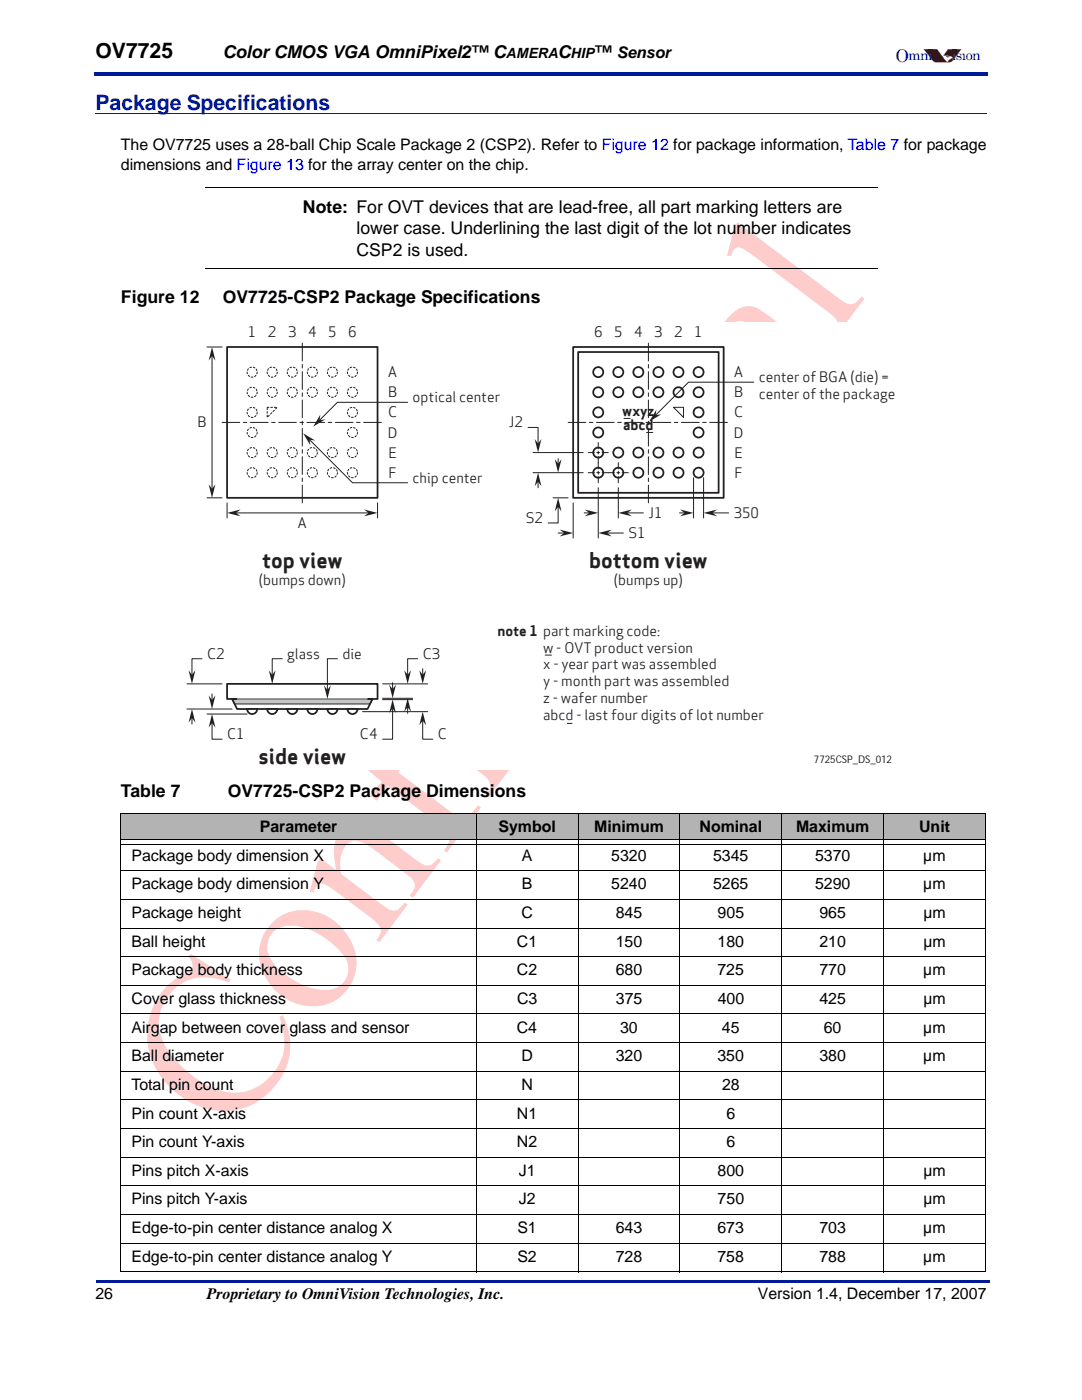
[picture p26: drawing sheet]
<svg xmlns="http://www.w3.org/2000/svg" width="216mm" height="279mm" viewBox="0 0 216 279" stroke-linecap="round" stroke-linejoin="round" font-family="sans-serif">
<defs><g id="words">
<text font-size="4.2" x="19" y="11.6">OV7725</text>
<text font-size="4.2" fill="#001a9a" x="19" y="21.9">Package Specifications</text>
<g font-size="4.2" fill="#231f20">
<text x="52.3" y="113.4">top view</text>
<text x="117.6" y="113.4">bottom view</text>
<text x="51.6" y="152.5">side view</text>
</g>
<g font-size="3.5">
<text x="44.4" y="11.6">Color CMOS VGA OmniPixel2™ C</text>
<text x="111.3" y="11.6">C</text>
<text x="118.6" y="11.6">™ Sensor</text>
<text x="60.5" y="42.6">Note: For OVT devices that are lead-free, all part marking letters are</text>
<text x="71.1" y="46.8">lower case. Underlining the last digit of the lot number indicates</text>
<text x="71.1" y="51">CSP2 is used.</text>
<text x="24.1" y="60.6">Figure 12</text>
<text x="44.5" y="60.6">OV7725-CSP2 Package Specifications</text>
<text x="24.1" y="159">Table 7</text>
<text x="45.4" y="159">OV7725-CSP2 Package Dimensions</text>
</g>
<text font-size="3.5" fill="#001a9a" x="178.7" y="12.3">O</text>
<g font-size="3.2">
<text x="24.1" y="30">The OV7725 uses a 28-ball Chip Scale Package 2 (CSP2). Refer to Figure 12 for package information, Table 7 for package</text>
<text x="24.1" y="33.9">dimensions and Figure 13 for the array center on the chip.</text>
<text x="51.8" y="166.1">Parameter</text>
<text x="99.5" y="166.1">Symbol</text>
<text x="118.6" y="166.1">Minimum</text>
<text x="139.6" y="166.1">Nominal</text>
<text x="158.9" y="166.1">Maximum</text>
<text x="183.4" y="166.1">Unit</text>
<text x="26.2" y="171.8">Package body dimension X</text>
<text x="104.1" y="171.8">A</text>
<text x="122" y="171.8">5320</text>
<text x="142.3" y="171.8">5345</text>
<text x="162.6" y="171.8">5370</text>
<text x="184.2" y="171.8">µm</text>
<text x="26.2" y="177.5">Package body dimension Y</text>
<text x="104.1" y="177.5">B</text>
<text x="122" y="177.5">5240</text>
<text x="142.3" y="177.5">5265</text>
<text x="162.6" y="177.5">5290</text>
<text x="184.2" y="177.5">µm</text>
<text x="26.2" y="183.2">Package height</text>
<text x="104.1" y="183.2">C</text>
<text x="122.9" y="183.2">845</text>
<text x="143.2" y="183.2">905</text>
<text x="163.5" y="183.2">965</text>
<text x="184.3" y="183.2">µm</text>
<text x="26.2" y="188.9">Ball height</text>
<text x="103.2" y="188.9">C1</text>
<text x="122.9" y="188.9">150</text>
<text x="143.2" y="188.9">180</text>
<text x="163.5" y="188.9">210</text>
<text x="184.2" y="188.9">µm</text>
<text x="26.2" y="194.6">Package body thickness</text>
<text x="103.1" y="194.6">C2</text>
<text x="122.9" y="194.6">680</text>
<text x="143.2" y="194.6">725</text>
<text x="163.5" y="194.6">770</text>
<text x="184.2" y="194.6">µm</text>
<text x="26.2" y="200.4">Cover glass thickness</text>
<text x="103.2" y="200.4">C3</text>
<text x="122.9" y="200.4">375</text>
<text x="143.2" y="200.4">400</text>
<text x="163.5" y="200.4">425</text>
<text x="184.3" y="200.4">µm</text>
<text x="26.2" y="206.1">Airgap between cover glass and sensor</text>
<text x="103.1" y="206.1">C4</text>
<text x="123.7" y="206.1">30</text>
<text x="144" y="206.1">45</text>
<text x="164.4" y="206.1">60</text>
<text x="184.2" y="206.1">µm</text>
<text x="26.2" y="211.8">Ball diameter</text>
<text x="104" y="211.8">D</text>
<text x="122.9" y="211.8">320</text>
<text x="143.2" y="211.8">350</text>
<text x="163.5" y="211.8">380</text>
<text x="184.2" y="211.8">µm</text>
<text x="26.2" y="217.5">Total pin count</text>
<text x="104.1" y="217.5">N</text>
<text x="144.1" y="217.5">28</text>
<text x="26.2" y="223.2">Pin count X-axis</text>
<text x="103.1" y="223.2">N1</text>
<text x="144.9" y="223.2">6</text>
<text x="26.2" y="228.9">Pin count Y-axis</text>
<text x="103.2" y="228.9">N2</text>
<text x="144.9" y="228.9">6</text>
<text x="26.2" y="234.7">Pins pitch X-axis</text>
<text x="103.5" y="234.7">J1</text>
<text x="143.2" y="234.7">800</text>
<text x="184.3" y="234.7">µm</text>
<text x="26.2" y="240.4">Pins pitch Y-axis</text>
<text x="103.5" y="240.4">J2</text>
<text x="143.2" y="240.4">750</text>
<text x="184.3" y="240.4">µm</text>
<text x="26.2" y="246.1">Edge-to-pin center distance analog X</text>
<text x="26.2" y="251.8">Edge-to-pin center distance analog Y</text>
<text x="103.2" y="246.1">S1</text>
<text x="103.2" y="251.8">S2</text>
<text x="122.9" y="246.1">643</text>
<text x="122.9" y="251.8">728</text>
<text x="143.2" y="246.1">673</text>
<text x="143.2" y="251.8">758</text>
<text x="163.5" y="246.1">703</text>
<text x="163.5" y="251.8">788</text>
<text x="184.2" y="246.1">µm</text>
<text x="184.2" y="251.8">µm</text>
<text x="19" y="259.3">26</text>
<text x="41.3" y="259.3">Proprietary to OmniVision Technologies, Inc.</text>
<text x="151.2" y="259.3">Version 1.4, December 17, 2007</text>
</g>
<g font-size="2.8">
<text x="101" y="11.6">AMERA</text>
<text x="113.9" y="11.6">HIP</text>
</g>
<g font-size="2.8" fill="#001a9a">
<text x="181.2" y="12">mni</text>
<text x="189.9" y="12">ision</text>
</g>
<g font-size="2.8" fill="#231f20">
<text x="49.5" y="67.2">1</text>
<text x="53.5" y="67.2">2</text>
<text x="57.5" y="67.2">3</text>
<text x="61.5" y="67.2">4</text>
<text x="65.5" y="67.2">5</text>
<text x="69.5" y="67.2">6</text>
<text x="118.5" y="67.2">6</text>
<text x="122.5" y="67.2">5</text>
<text x="126.5" y="67.2">4</text>
<text x="130.5" y="67.2">3</text>
<text x="134.5" y="67.2">2</text>
<text x="138.5" y="67.2">1</text>
<text x="77.4" y="75.3">A</text>
<text x="146.5" y="75.3">A</text>
<text x="151.4" y="76.3">center of BGA (die) =</text>
<text x="77.4" y="79.3">B</text>
<text x="77.4" y="83.3">C</text>
<text x="82.3" y="80.3">optical center</text>
<text x="124.2" y="83.1">wxyz</text>
<text x="146.5" y="79.3">B</text>
<text x="146.5" y="83.3">C</text>
<text x="151.4" y="79.6">center of the package</text>
<text x="39.4" y="85.3">B</text>
<text x="77.4" y="87.3">D</text>
<text x="101.5" y="85.3">J2</text>
<text x="124.3" y="85.9">abcd</text>
<text x="146.4" y="87.3">D</text>
<text x="77.5" y="91.3">E</text>
<text x="77.5" y="95.3">F</text>
<text x="146.6" y="91.3">E</text>
<text x="146.6" y="95.3">F</text>
<text x="82.3" y="96.3">chip center</text>
<text x="59.4" y="105.4">A</text>
<text x="104.9" y="104.4">S2</text>
<text x="125.4" y="107.4">S1</text>
<text x="129.4" y="103.4">J1</text>
<text x="146.4" y="103.4">350</text>
<text x="51.6" y="116.8">(bumps down)</text>
<text x="122.5" y="116.8">(bumps up)</text>
<text x="41.3" y="131.5">C2</text>
<text x="57.3" y="131.5">glass</text>
<text x="68.3" y="131.5">die</text>
<text x="84.3" y="131.5">C3</text>
<text x="99.3" y="126.9">note 1 part marking code:</text>
<text x="108.4" y="130.2">w - OVT product version</text>
<text x="108.4" y="133.6">x - year part was assembled</text>
<text x="108.4" y="137">y - month part was assembled</text>
<text x="108.4" y="140.3">z - wafer number</text>
<text x="108.4" y="143.7">abcd - last four digits of lot number</text>
<text x="45.3" y="147.5">C1</text>
<text x="71.8" y="147.5">C4</text>
<text x="87.3" y="147.5">C</text>
</g>
<text font-size="2.1" fill="#221e1f" x="162.4" y="152.4">7725CSP_DS_012</text>
</g></defs>
<g fill="#fcc">
<path d="M38.1 190.3l8 5.3-.4 .5a10.4 10.4 0 0 0-9.2 0 9.3 9.3 0 0 0-2.3 14.5 19 19 0 0 0 11.8 7.4 10.2 10.2 0 0 0 10.5-12.3l-.7-2.8 .7-.3a12.5 12.5 0 0 1-2.3 14.9 13.3 13.3 0 0 1-17.5 1.8 14.8 14.8 0 0 1-6.3-17.9 14.2 14.2 0 0 1 7.6-7.8 1.68 1.68 0 0 0-.1-2.3l-.3-.4z"/>
<path d="M68.2 165.7a4.9 4.9 0 0 1 6.3-.3l9 6.5a2.23 2.23 0 0 0 3 .4l.9-1 .6 .4-5.6 7.5-.6-.4a2.52 2.52 0 0 0 .7-3.1l-1.1-1.1-6.8-5.1a5.7 5.7 0 0 0-4.4-1.6 4.3 4.3 0 0 0-2.3 4.1l.2 2.4 8.3 6.3a2.77 2.77 0 0 0 2.9 .9l.6-.5 .8-1 .6 .5-5.6 7.4-.6-.4a2.17 2.17 0 0 0 .6-2.8l-1.7-1.6-6.8-5.2a5.5 5.5 0 0 0-3.3-1.7 2.18 2.18 0 0 0-1.3 1.8l-.8-.2 1.6-5.9 .5-.7 3.2 2.4a10.1 10.1 0 0 1 .2-6.8z"/>
<path d="M73.3 142.6a4.8 4.8 0 0 1 5-1.4 1.8 1.8 0 0 1 .7 2.2 1.8 1.8 0 0 1-2 1.1 4.9 4.9 0 0 0-3.9 .8 2.74 2.74 0 0 0 .5 4.3l4.6 3.6 3-3.9 1.2 .9-3 3.9 10 7.5a5.1 5.1 0 0 0 3.3 1.5l1.2-.6 1.5-1.8 .6 .4-6.8 9.1-.6-.5a2.86 2.86 0 0 0 .7-3.5l-1.6-1.6-10.3-7.8-2.2 3-1.2-.9 2.2-3a10.8 10.8 0 0 1-5-6.3 7.7 7.7 0 0 1 2.1-7z"/>
<path d="M120.6 96.2a4.9 4.9 0 0 1 6.3-.3l8.9 6.5a2.23 2.23 0 0 0 3 .4l.9-1 .6 .4-5.6 7.5-.6-.4a2.52 2.52 0 0 0 .8-3l-1.2-1.2-6.8-5.1a5.7 5.7 0 0 0-4.3-1.6 4.3 4.3 0 0 0-2.4 4.1l.2 2.4 8.4 6.3a2.77 2.77 0 0 0 2.8 .9l.6-.5 .9-1 .6 .5-5.7 7.5-.6-.5a2.17 2.17 0 0 0 .7-2.8l-1.7-1.6-6.9-5.2a5.5 5.5 0 0 0-3.3-1.7 2.18 2.18 0 0 0-1.3 1.8l-.7-.1 1.5-6 .6-.7 3.2 2.4a10.1 10.1 0 0 1 .2-6.8z"/>
<path d="M124.5 81.5l4.9 3.8 2.7-3.6 1.1 .9-2.6 3.5 9.8 7.4a2.88 2.88 0 0 0 3 .9 2.42 2.42 0 0 0 .7-3.4l.5-.6a5.1 5.1 0 0 1-.3 6.9 4.1 4.1 0 0 1-5.2-.5l-10.6-7.9-1.8 2.3-.5-.4a11.9 11.9 0 0 0-2.1-8.8z"/>
<path d="M147.2 44.3l20.7 15.6a2.24 2.24 0 0 0 3 .4l1-1.2 .6 .5-5.6 7.4-.6-.4 .2-.3a2.09 2.09 0 0 0-.4-3.4l-15.3-11.5a8.5 8.5 0 0 0-3.5-2 1.56 1.56 0 0 0-1.3 1.4l-.1 .4-.8-.2 1.5-5.9z"/>
<path d="M54.1 184.4a9.1 9.1 0 0 1 11.8-1.2 11.5 11.5 0 0 1 5.3 9 8.8 8.8 0 0 1-12.1 8.1 11.2 11.2 0 0 1-7.4-10.2 8.8 8.8 0 0 1 2.4-5.7zM54.5 186.1a4.6 4.6 0 0 0 .4 6.5 15.6 15.6 0 0 0 9.6 5 4.4 4.4 0 0 0 4.6-2.4 4.4 4.4 0 0 0-1-5.1 15 15 0 0 0-10.1-5.4l-1.7 .3-1 .4z"/>
<path d="M76.4 139a2.1 2.1 0 0 1 4.2 0 2.1 2.1 0 0 1-4.2 0zM85.7 142.3l12.9 9.6a2.3 2.3 0 0 0 3 .4l.8-1 .6 .4-5.5 7.4-.6-.5 .2-.2a2.12 2.12 0 0 0-.4-3.5l-8.3-6.3a4.5 4.5 0 0 0-2.7-1.2 2.31 2.31 0 0 0-1.3 1.8l-.8-.2 1.6-6z"/>
<path d="M91.1 118.8l18.7 14a5.8 5.8 0 0 0 3 1.7 1.59 1.59 0 0 0 1.4-1.4l.1-.5 .8 .3-1.6 5.9-.5 .7-2.2-1.6a7.2 7.2 0 0 1-8.2 8.8 11.7 11.7 0 0 1-9.7-12.5 7 7 0 0 1 5.3-5.8l-4-3a5.4 5.4 0 0 0-3.2-1.6 2.21 2.21 0 0 0-1.3 1.8l-.7-.2 1.5-5.9zM95.6 131.3a4.9 4.9 0 0 0-.1 6 13.4 13.4 0 0 0 7.8 5.6 5.6 5.6 0 0 0 5.9-2.2l.4-.9 .2-1-.2-1.8-7.7-5.9a5 5 0 0 0-6.3 .2z"/>
<path d="M107.5 113.4a7.1 7.1 0 0 1 10.1-.5l-7.9 10.4a8.8 8.8 0 0 0 9.3 1.6 5.6 5.6 0 0 0 2.1-8.3l-.3-.5 .7-.3a9.1 9.1 0 0 1 2.3 8.7 8.2 8.2 0 0 1-11.6 4.1 11.8 11.8 0 0 1-6.8-8.4 8.3 8.3 0 0 1 2.1-6.8zM107.9 115.4a4.9 4.9 0 0 0 .8 7.2l5.3-7a4.6 4.6 0 0 0-5.7-.5z"/>
<path d="M127.3 71.4a2.1 2.1 0 0 1 4.2 0 2.1 2.1 0 0 1-4.2 0zM136.7 74.7l12.8 9.6a2.3 2.3 0 0 0 3 .4l.9-1 .6 .4-5.5 7.4-.6-.5a2.47 2.47 0 0 0 .6-2.8l-1.4-1.4-7.8-5.8a4.5 4.5 0 0 0-2.6-1.2 2.31 2.31 0 0 0-1.4 1.8l-.7-.2 1.6-6z"/>
<path d="M145.7 62.9a4.5 4.5 0 0 1 5.3-1.5l2 1.3 6.2 4.7a6.5 6.5 0 0 0 3 1.7 1.22 1.22 0 0 0 .7-1.6l-.1-1.5 .9 .7a6.1 6.1 0 0 1-.2 5.4 2.17 2.17 0 0 1-3.2 .4l-.6-.5v2.1a6.1 6.1 0 0 1-2.9 6.1 5.1 5.1 0 0 1-6.8-5.5 33.3 33.3 0 0 1 1.8-8.6 6.3 6.3 0 0 0-4.5-2 3.4 3.4 0 0 0-2.5 4.4l.5 .7a2.72 2.72 0 0 1 1.9 2.3 1.84 1.84 0 0 1-1.4 1.6 1.84 1.84 0 0 1-2-.7 6 6 0 0 1 .3-7.5zM152.8 66.9l-.7 2.7a7.1 7.1 0 0 0 .4 5.6 3.2 3.2 0 0 0 5.7-.2l.3-1.6 .1-2.2z"/>
</g>
<g fill="#001a9a">
<path d="M18.7 14.5h.3v.7h-.3z"/>
<path d="M19 14.5h178.2v.7h-178.2z"/>
<path d="M19.1 255.4h.3v.5h-.3z"/>
<path d="M19.4 255.4h178.1v.5h-178.1z"/>
</g>
<g fill="#bf0000">
<path d="M184.3 9.8h2.7l1.2 1.6a1.43 1.43 0 0 0 .9 .9l.4-.4 .6-.2-.2-.4-1.7-.2 1-1.3h2.6l-1.7 2.3-.4 .3h-3l-.5-.2z" fill-rule="evenodd"/>
<path d="M188.9 11.2l.4 .2h-.3l-.2-.1z" fill-rule="evenodd"/>
</g>
<g fill="#bf0000">
<path d="M184.3 9.8l1.9 2.4 .5 .2h2.7l.5-.1 1.9-2.5h-2.6l-1 1.3 1.7 .1 .2 .5-.2-.1-.4 .3-.4 .5-.4-.2-1.7-2.4h-2.7h2.7l1.7 2.4 .4 .2 .1-.1a.88 .88 0 0 1 .9-.6l-.2-.5-.6 .1-.2-.2h-.9l1-1.3h2.7l-1.8 2.3-.3 .3h-3.1l-.5-.2z"/>
<path d="M188.8 11.2h.3l.2 .2-.3 .1-.1-.2 .2 .2 .2-.1v-.1l-.4-.1-.1 .1z"/>
<path d="M188.8 11.3h.1z"/>
</g>
<path d="M191.9 9.9h1v.7h-1z" fill="#fff"/>
<g fill="#bf0000">
<path d="M190 9.9h.8v.7h-.8z"/>
<path d="M185.2 9.9h.8v.7h-.8z"/>
</g>
<path d="M19 22.6h177.8" fill="none" stroke="#001a9a" stroke-width=".2"/>
<g fill="#fff">
<path d="M42.9 42h13.3v9.5h-13.3z"/>
<path d="M43.6 42.8h8.5v8.4h-8.5z"/>
</g>
<g fill="#b3b3b3">
<path d="M24.1 162.3h71v5.2h-71z"/>
<path d="M95 162.3h20.4v5.2h-20.4z"/>
<path d="M115.4 162.3h20.4v5.2h-20.4z"/>
<path d="M135.7 162.3h20.4v5.2h-20.4z"/>
<path d="M156 162.3h20.4v5.2h-20.4z"/>
<path d="M176.3 162.3h20.4v5.2h-20.4z"/>
</g>
<g fill="none" stroke="#000" stroke-width=".2">
<path d="M40.8 37.4h134.3M40.8 53.6h134.3M24 162.3h172.7M24 173.8h172.7M24 179.5h172.7M24.1 162.4v91.3M24.2 167.6h172.4M24.2 168.5h172.4M95 162.2v91.7M115.4 162.2v91.7M135.7 162.2v91.7M156 162.2v91.7"/>
<path d="M176.3 162.2v91.7M196.6 162.4v91.3M24 185.2h172.7M24 190.9h172.7M24 196.6h172.7M24 202.4h172.7M24 208.1h172.7M24 213.8h172.7M24 219.5h172.7M24 225.2h172.7M24 230.9h172.7M24 236.6h172.7"/>
<path d="M24 242.4h172.7M24 248.1h172.7M24 253.8h172.7"/>
</g>
<g fill="#fff">
<path d="M37.2 64.4h141.5v89.3h-141.5z"/>
<path d="M45.3 69.3h30v30.1h-30z"/>
</g>
<path d="M45.3 69.3h30v30.1h-30z" fill="none" stroke="#231f20" stroke-width=".35"/>
<path d="M114.4 69.3h30v30.1h-30z" fill="#fff"/>
<path d="M114.4 69.3h30v30.1h-30z" fill="none" stroke="#231f20" stroke-width=".35"/>
<path d="M115.4 70.3h28v28h-28z" fill="#fff"/>
<path d="M115.4 70.3h28v28.1h-28z" fill="none" stroke="#231f20" stroke-width=".35"/>
<circle cx="135.4" cy="74.3" r="1" fill="#fff"/>
<circle cx="135.4" cy="74.3" r="1" fill="none" stroke="#231f20" stroke-width=".35"/>
<circle cx="131.4" cy="74.3" r="1" fill="#fff"/>
<circle cx="131.4" cy="74.3" r="1" fill="none" stroke="#231f20" stroke-width=".35"/>
<circle cx="127.4" cy="74.3" r="1" fill="#fff"/>
<circle cx="127.4" cy="74.3" r="1" fill="none" stroke="#231f20" stroke-width=".35"/>
<circle cx="123.4" cy="74.3" r="1" fill="#fff"/>
<circle cx="123.4" cy="74.3" r="1" fill="none" stroke="#231f20" stroke-width=".35"/>
<circle cx="119.4" cy="74.3" r="1" fill="#fff"/>
<circle cx="119.4" cy="74.3" r="1" fill="none" stroke="#231f20" stroke-width=".35"/>
<circle cx="135.4" cy="78.3" r="1" fill="#fff"/>
<circle cx="135.4" cy="78.3" r="1" fill="none" stroke="#231f20" stroke-width=".35"/>
<circle cx="131.4" cy="78.3" r="1" fill="#fff"/>
<circle cx="131.4" cy="78.3" r="1" fill="none" stroke="#231f20" stroke-width=".35"/>
<circle cx="123.4" cy="78.3" r="1" fill="#fff"/>
<circle cx="123.4" cy="78.3" r="1" fill="none" stroke="#231f20" stroke-width=".35"/>
<circle cx="119.4" cy="78.3" r="1" fill="#fff"/>
<circle cx="119.4" cy="78.3" r="1" fill="none" stroke="#231f20" stroke-width=".35"/>
<circle cx="119.4" cy="82.3" r="1" fill="#fff"/>
<circle cx="119.4" cy="82.3" r="1" fill="none" stroke="#231f20" stroke-width=".35"/>
<circle cx="119.4" cy="86.3" r="1" fill="#fff"/>
<circle cx="119.4" cy="86.3" r="1" fill="none" stroke="#231f20" stroke-width=".35"/>
<circle cx="127.4" cy="78.3" r="1" fill="#fff"/>
<circle cx="127.4" cy="78.3" r="1" fill="none" stroke="#231f20" stroke-width=".35"/>
<circle cx="123.4" cy="90.3" r="1" fill="#fff"/>
<circle cx="123.4" cy="90.3" r="1" fill="none" stroke="#231f20" stroke-width=".35"/>
<circle cx="119.4" cy="90.3" r="1" fill="#fff"/>
<circle cx="119.4" cy="90.3" r="1" fill="none" stroke="#231f20" stroke-width=".35"/>
<circle cx="135.4" cy="94.3" r="1" fill="#fff"/>
<circle cx="135.4" cy="94.3" r="1" fill="none" stroke="#231f20" stroke-width=".35"/>
<circle cx="139.4" cy="74.3" r="1" fill="#fff"/>
<circle cx="139.4" cy="74.3" r="1" fill="none" stroke="#231f20" stroke-width=".35"/>
<circle cx="139.4" cy="78.3" r="1" fill="#fff"/>
<circle cx="139.4" cy="78.3" r="1" fill="none" stroke="#231f20" stroke-width=".35"/>
<circle cx="139.4" cy="82.3" r="1" fill="#fff"/>
<circle cx="139.4" cy="82.3" r="1" fill="none" stroke="#231f20" stroke-width=".35"/>
<circle cx="139.4" cy="86.3" r="1" fill="#fff"/>
<circle cx="139.4" cy="86.3" r="1" fill="none" stroke="#231f20" stroke-width=".35"/>
<circle cx="139.4" cy="90.3" r="1" fill="#fff"/>
<circle cx="139.4" cy="90.3" r="1" fill="none" stroke="#231f20" stroke-width=".35"/>
<circle cx="135.4" cy="90.3" r="1" fill="#fff"/>
<circle cx="135.4" cy="90.3" r="1" fill="none" stroke="#231f20" stroke-width=".35"/>
<circle cx="131.4" cy="90.3" r="1" fill="#fff"/>
<circle cx="131.4" cy="90.3" r="1" fill="none" stroke="#231f20" stroke-width=".35"/>
<circle cx="127.4" cy="90.3" r="1" fill="#fff"/>
<circle cx="127.4" cy="90.3" r="1" fill="none" stroke="#231f20" stroke-width=".35"/>
<circle cx="139.4" cy="94.3" r="1" fill="#fff"/>
<circle cx="139.4" cy="94.3" r="1" fill="none" stroke="#231f20" stroke-width=".35"/>
<circle cx="131.4" cy="94.3" r="1" fill="#fff"/>
<circle cx="131.4" cy="94.3" r="1" fill="none" stroke="#231f20" stroke-width=".35"/>
<circle cx="123.4" cy="94.3" r="1" fill="#fff"/>
<circle cx="123.4" cy="94.3" r="1" fill="none" stroke="#231f20" stroke-width=".35"/>
<circle cx="119.4" cy="94.3" r="1" fill="#fff"/>
<circle cx="119.4" cy="94.3" r="1" fill="none" stroke="#231f20" stroke-width=".35"/>
<circle cx="127.4" cy="94.3" r="1" fill="#fff"/>
<circle cx="127.4" cy="94.3" r="1" fill="none" stroke="#231f20" stroke-width=".35"/>
<path d="M113.4 84.3h32M129.4 100.4v-32.2" fill="none" stroke="#231f20" stroke-width=".2" stroke-dasharray="3.5 .7 .7 .7"/>
<circle cx="66.3" cy="74.3" r="1" fill="#fff"/>
<circle cx="66.3" cy="74.3" r="1" fill="none" stroke="#231f20" stroke-width=".2" stroke-dasharray=".4 .4"/>
<circle cx="62.3" cy="74.3" r="1" fill="#fff"/>
<circle cx="62.3" cy="74.3" r="1" fill="none" stroke="#231f20" stroke-width=".2" stroke-dasharray=".4 .4"/>
<circle cx="58.3" cy="74.3" r="1" fill="#fff"/>
<circle cx="58.3" cy="74.3" r="1" fill="none" stroke="#231f20" stroke-width=".2" stroke-dasharray=".4 .4"/>
<circle cx="54.3" cy="74.3" r="1" fill="#fff"/>
<circle cx="54.3" cy="74.3" r="1" fill="none" stroke="#231f20" stroke-width=".2" stroke-dasharray=".4 .4"/>
<circle cx="50.3" cy="74.3" r="1" fill="#fff"/>
<g fill="none" stroke="#231f20" stroke-width=".2" stroke-dasharray=".4 .4">
<circle cx="50.3" cy="74.3" r="1"/>
<circle cx="54.3" cy="78.3" r="1"/>
<circle cx="58.3" cy="78.3" r="1"/>
<circle cx="62.3" cy="78.3" r="1"/>
<circle cx="66.3" cy="78.3" r="1"/>
</g>
<circle cx="50.3" cy="78.3" r="1" fill="#fff"/>
<circle cx="50.3" cy="78.3" r="1" fill="none" stroke="#231f20" stroke-width=".2" stroke-dasharray=".4 .4"/>
<circle cx="50.3" cy="82.3" r="1" fill="#fff"/>
<g fill="none" stroke="#231f20" stroke-width=".2" stroke-dasharray=".4 .4">
<circle cx="50.3" cy="82.3" r="1"/>
<circle cx="50.3" cy="86.3" r="1"/>
<circle cx="54.3" cy="90.3" r="1"/>
<circle cx="58.3" cy="90.3" r="1"/>
<circle cx="62.3" cy="90.3" r="1"/>
<circle cx="66.3" cy="90.3" r="1"/>
</g>
<circle cx="50.3" cy="90.3" r="1" fill="#fff"/>
<circle cx="50.3" cy="90.3" r="1" fill="none" stroke="#231f20" stroke-width=".2" stroke-dasharray=".4 .4"/>
<circle cx="66.3" cy="94.3" r="1" fill="#fff"/>
<circle cx="66.3" cy="94.3" r="1" fill="none" stroke="#231f20" stroke-width=".2" stroke-dasharray=".4 .4"/>
<circle cx="62.3" cy="94.3" r="1" fill="#fff"/>
<circle cx="62.3" cy="94.3" r="1" fill="none" stroke="#231f20" stroke-width=".2" stroke-dasharray=".4 .4"/>
<circle cx="54.3" cy="94.3" r="1" fill="#fff"/>
<circle cx="54.3" cy="94.3" r="1" fill="none" stroke="#231f20" stroke-width=".2" stroke-dasharray=".4 .4"/>
<circle cx="50.3" cy="94.3" r="1" fill="#fff"/>
<circle cx="50.3" cy="94.3" r="1" fill="none" stroke="#231f20" stroke-width=".2" stroke-dasharray=".4 .4"/>
<circle cx="58.3" cy="94.3" r="1" fill="#fff"/>
<circle cx="58.3" cy="94.3" r="1" fill="none" stroke="#231f20" stroke-width=".2" stroke-dasharray=".4 .4"/>
<circle cx="70.3" cy="74.3" r="1" fill="#fff"/>
<g fill="none" stroke="#231f20" stroke-width=".2" stroke-dasharray=".4 .4">
<circle cx="70.3" cy="74.3" r="1"/>
<circle cx="70.3" cy="78.3" r="1"/>
<circle cx="70.3" cy="82.3" r="1"/>
<circle cx="70.3" cy="86.3" r="1"/>
<circle cx="70.3" cy="90.3" r="1"/>
</g>
<circle cx="70.3" cy="94.3" r="1" fill="#fff"/>
<circle cx="70.3" cy="94.3" r="1" fill="none" stroke="#231f20" stroke-width=".2" stroke-dasharray=".4 .4"/>
<path d="M44.3 84.3h32M60.3 100.4v-32.2" fill="none" stroke="#231f20" stroke-width=".2" stroke-dasharray="3.5 .7 .7 .7"/>
<path d="M46.3 139.5h28l-.5 1h-27z" fill="#c6c8ca"/>
<path d="M46.3 139.5h28l-.5 1h-27z" fill="none" stroke="#231f20" stroke-width=".2"/>
<path d="M45.3 136.5h30v3h-30z" fill="#fff"/>
<path d="M45.3 136.5h30v3h-30zM46.3 139.5h28l-1 2h-26z" fill="none" stroke="#231f20" stroke-width=".35"/>
<path d="M53.3 141.5a1 1 0 0 0 1 1 1 1 0 0 0 1-1zM49.3 141.5a1 1 0 0 0 1 1 1 1 0 0 0 1-1zM61.3 141.5a1 1 0 0 0 1 1 1 1 0 0 0 1-1zM65.3 141.5a1 1 0 0 0 1 1 1 1 0 0 0 1-1zM57.3 141.5a1 1 0 0 0 1 1 1 1 0 0 0 1-1z" fill="#fff"/>
<path d="M49.3 141.5h2a1 1 0 0 1-1 1 1 1 0 0 1-1-1zM53.3 141.5h2a1 1 0 0 1-1 1 1 1 0 0 1-1-1zM57.3 141.5h2a1 1 0 0 1-1 1 1 1 0 0 1-1-1zM61.3 141.5h2a1 1 0 0 1-1 1 1 1 0 0 1-1-1zM65.3 141.5h2a1 1 0 0 1-1 1 1 1 0 0 1-1-1z" fill="none" stroke="#231f20" stroke-width=".35"/>
<path d="M69.3 141.5h2a1 1 0 0 1-1 1 1 1 0 0 1-1-1z" fill="#fff"/>
<path d="M69.3 141.5h2a1 1 0 0 1-1 1 1 1 0 0 1-1-1z" fill="none" stroke="#231f20" stroke-width=".35"/>
<path d="M47.3 139.5h26" fill="none" stroke="#fff" stroke-width=".2"/>
<g fill="#231f20">
<path d="M45.3 102.4l2.7-.7-.9 .7 .9 .6z"/>
<path d="M72.6 101.7l2.7 .7-2.7 .6 .9-.6z"/>
</g>
<path d="M45.3 100.4v3M46.3 102.4h28M75.3 100.4v3M120.4 106.4h4M124.4 102.4h4" fill="none" stroke="#231f20" stroke-width=".2"/>
<g fill="#231f20">
<path d="M42.3 69.3l.7 2.7-.7-.9-.7 .9z"/>
<path d="M41.6 96.6l.7 1 .7-1-.7 2.8z"/>
</g>
<g fill="none" stroke="#231f20" stroke-width=".2">
<path d="M41.3 69.3h3M42.3 70.3v28M41.3 99.4h3M106.4 94.3h10M106.4 90.3h10M110.4 99.4h3M117.4 90.3h1.2M117.4 94.3h1.2M119.1 90.3h.6M119.1 94.3h.6M119.4 88.3v1.3M119.4 90v.6"/>
<path d="M119.4 91.1v2.5M119.4 94v.6M119.4 95.1v1.2M120.1 90.3h1.3M120.1 94.3h2.5M123.1 94.3h.6M123.4 92.3v1.3M123.4 94v.6M123.4 95.1v1.2M124.1 94.3h1.3M37.3 136.5h7M42.3 138.5v2"/>
<path d="M76.3 136.5h9M76.3 139.6h6M76.3 139.4h6M37.3 141.5h9M38.3 142.5v2M41.3 142.5h8M72.3 142h13"/>
</g>
<g fill="#231f20">
<path d="M107.4 94.3l.6 2.7-.6-.9-.7 .9z"/>
<path d="M111.4 99.4l.6 2.7-.6-.9-.7 .9z"/>
<path d="M41.6 138.8l.7 .9 .7-.9-.7 2.7z"/>
<path d="M37.6 133.8l.7 .9 .7-.9-.7 2.7z"/>
<path d="M42.3 142.5l.7 2.7-.7-.9-.7 .9z"/>
<path d="M38.3 141.5l.7 2.7-.7-.9-.7 .9z"/>
<path d="M81.3 139.3l.7 2.7-.7-.9-.6 .9z"/>
<path d="M80.7 133.8l.6 .9 .7-.9-.7 2.7z"/>
<path d="M78.3 139.6l.7 2.7-.7-.9-.6 .9z"/>
<path d="M77.7 136.6l.6 .9 .7-.9-.7 2.7z"/>
<path d="M83.7 133.8l.6 .9 .7-.9-.7 2.7z"/>
<path d="M84.3 142l.7 2.7-.7-.9-.6 .9z"/>
<path d="M106.7 87.6l.7 .9 .6-.9-.6 2.7z"/>
</g>
<path d="M105.4 85.3h2v4M40.3 131.5h-2v4" fill="none" stroke="#231f20" stroke-width=".2"/>
<path d="M53.6 133.8l.7 .9 .7-.9-.7 2.7z" fill="#231f20"/>
<path d="M56.3 131.5h-2v4" fill="none" stroke="#231f20" stroke-width=".2"/>
<path d="M64.7 136.8l.6 .9 .7-.9-.7 2.7z" fill="#231f20"/>
<path d="M107.4 95.3v2M111.4 100.4v4h-2M67.3 131.5h-2v7M83.3 131.5h-2v4M42.3 143.5v4h2M78.3 140.5v7h-2M84.3 143.5v4h2" fill="none" stroke="#231f20" stroke-width=".2"/>
<path d="M110.7 91.6l.7 .9 .6-.9-.6 2.7z" fill="#231f20"/>
<path d="M111.4 91.5v2M119.4 97.3v10.1M123.4 97.3v6.1M114.4 100.4v7" fill="none" stroke="#231f20" stroke-width=".2"/>
<g fill="#231f20">
<path d="M119.4 106.4l2.7-.7-.9 .7 .9 .7z"/>
<path d="M123.4 102.4l2.7-.7-.9 .7 .9 .6z"/>
<path d="M111.7 105.7l2.7 .7-2.7 .7 .9-.7z"/>
<path d="M131 81.7l-.2 1.2 1.1-.2-2.3 1.4z"/>
</g>
<path d="M111.4 106.4h2" fill="none" stroke="#231f20" stroke-width=".2"/>
<path d="M116.7 101.7l2.7 .7-2.7 .6 .9-.6z" fill="#231f20"/>
<path d="M138.4 95.3v8.1M140.4 95.3v8.1M116.6 102.4h2M141.4 102.4h4" fill="none" stroke="#231f20" stroke-width=".2"/>
<g fill="#231f20">
<path d="M140.4 102.4l2.7-.7-.9 .7 .9 .6z"/>
<path d="M135.7 101.7l2.7 .7-2.7 .6 .9-.6z"/>
</g>
<path d="M150.4 76.3h-13l-7 7M124.5 83.5h1.2M129 86.3h1.3M134.4 81.3h2v2zM135.6 102.4h2M78.3 136.2v2.1M84.3 133.5v2M81.3 140.3v2" fill="none" stroke="#231f20" stroke-width=".2"/>
<path d="M53.3 81.3h2l-2 2z" fill="#fff"/>
<path d="M53.3 81.3h2l-2 2z" fill="none" stroke="#231f20" stroke-width=".2" stroke-dasharray=".4 .4"/>
<path d="M108.7 130.7h1.4M113.1 144.4h1.1" fill="none" stroke="#231f20" stroke-width=".2"/>
<path d="M60.5 86.5l2.4 1.4-1.1-.1 .1 1.1z" fill="#231f20"/>
<path d="M61.3 87.3l9 9h11" fill="none" stroke="#231f20" stroke-width=".2"/>
<path d="M63.9 82.7l-.1 1.2 1.1-.2-2.4 1.4z" fill="#231f20"/>
<path d="M81.3 80.3h-14l-4 4" fill="none" stroke="#231f20" stroke-width=".2"/>
<use href="#words"/>
</svg>
